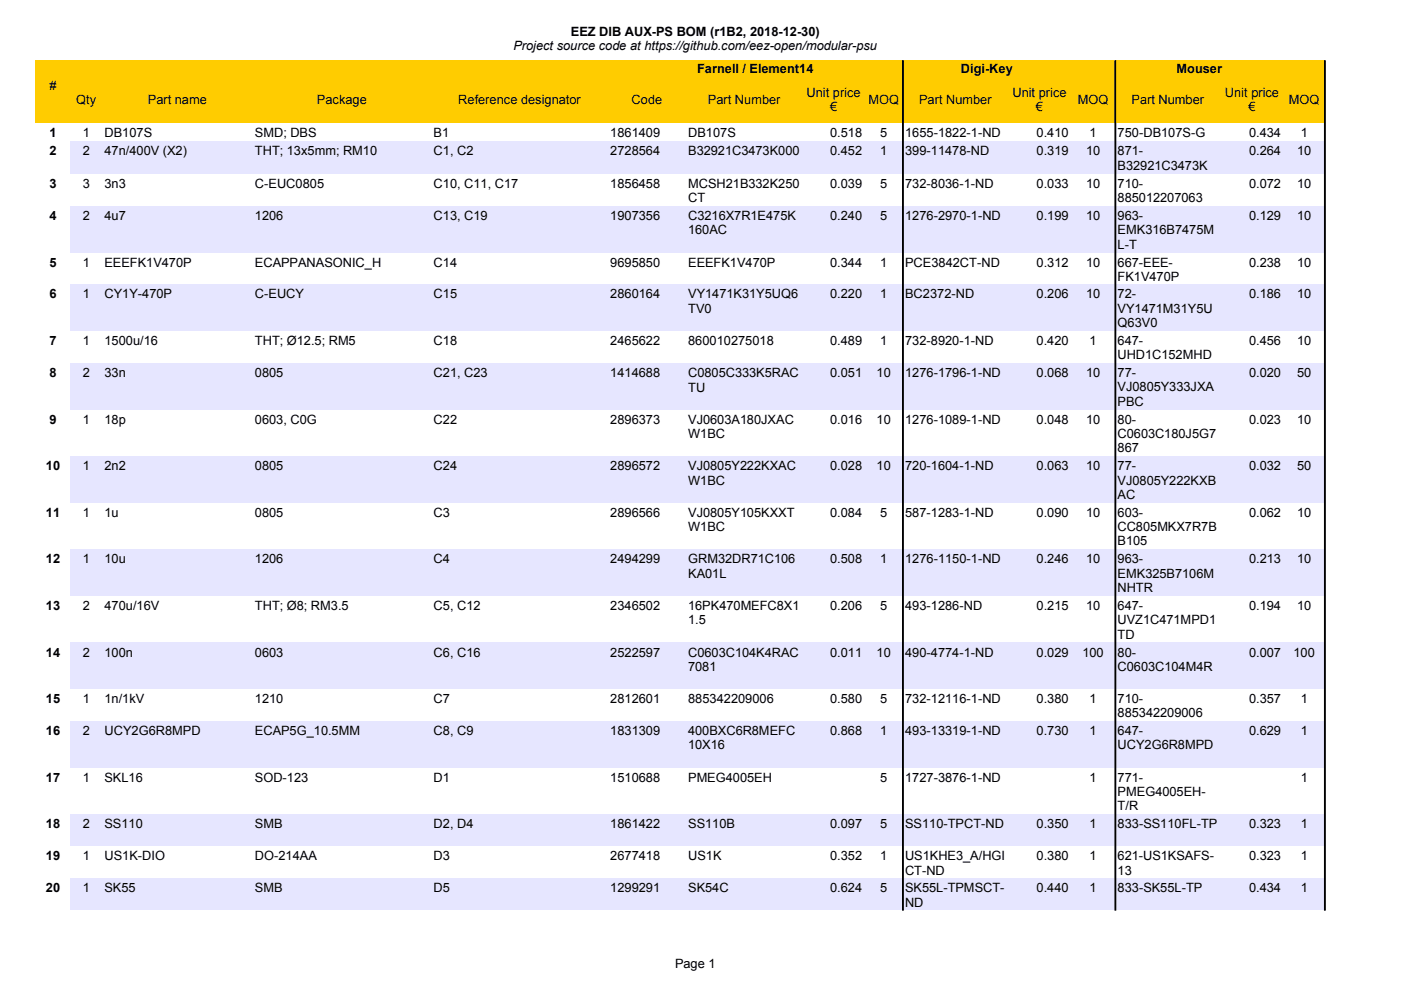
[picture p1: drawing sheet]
<svg xmlns="http://www.w3.org/2000/svg" width="297mm" height="210mm" viewBox="0 0 297 210" stroke-linecap="round" stroke-linejoin="round" font-family="sans-serif">
<defs><g id="words">
<g font-size="2.7">
<text x="108.9" y="10.6">Project source code at https://github.com/eez-open/modular-psu</text>
<text x="121" y="7.5">EEZ DIB AUX-PS BOM (r1B2, 2018-12-30)</text>
<text x="147.8" y="15.4">Farnell / Element14</text>
<text x="203.7" y="15.4">Digi-Key</text>
<text x="249.4" y="15.4">Mouser</text>
<text x="10.5" y="19">#</text>
<text x="16.2" y="22">Qty</text>
<text x="31.4" y="22">Part name</text>
<text x="67.2" y="22">Package</text>
<text x="97.2" y="22">Reference designator</text>
<text x="133.9" y="22">Code</text>
<text x="150.1" y="22">Part Number</text>
<text x="171" y="20.5">Unit price</text>
<text x="176" y="23.5">€</text>
<text x="184.1" y="22">MOQ</text>
<text x="194.9" y="22">Part Number</text>
<text x="214.7" y="20.5">Unit price</text>
<text x="219.6" y="23.5">€</text>
<text x="228.5" y="22">MOQ</text>
<text x="239.9" y="22">Part Number</text>
<text x="259.7" y="20.5">Unit price</text>
<text x="264.7" y="23.5">€</text>
<text x="273.3" y="22">MOQ</text>
<text x="10.5" y="29">1</text>
<text x="17.5" y="29">1</text>
<text x="22.2" y="29">DB107S</text>
<text x="54" y="29">SMD; DBS</text>
<text x="91.9" y="29">B1</text>
<text x="129.4" y="29">1861409</text>
<text x="145.9" y="29">DB107S</text>
<text x="176" y="29">0.518</text>
<text x="186.6" y="29">5</text>
<text x="191.9" y="29">1655-1822-1-ND</text>
<text x="219.8" y="29">0.410</text>
<text x="231" y="29">1</text>
<text x="237" y="29">750-DB107S-G</text>
<text x="264.8" y="29">0.434</text>
<text x="275.8" y="29">1</text>
<text x="10.5" y="32.9">2</text>
<text x="17.5" y="32.9">2</text>
<text x="22.2" y="32.9">47n/400V (X2)</text>
<text x="54" y="32.9">THT; 13x5mm; RM10</text>
<text x="91.9" y="32.9">C1, C2</text>
<text x="129.4" y="32.9">2728564</text>
<text x="145.9" y="32.9">B32921C3473K000</text>
<text x="176" y="32.9">0.452</text>
<text x="186.6" y="32.9">1</text>
<text x="191.9" y="32.9">399-11478-ND</text>
<text x="219.8" y="32.9">0.319</text>
<text x="230.3" y="32.9">10</text>
<text x="237" y="32.9">871-</text>
<text x="237" y="35.9">B32921C3473K</text>
<text x="264.8" y="32.9">0.264</text>
<text x="275" y="32.9">10</text>
<text x="10.5" y="39.9">3</text>
<text x="17.5" y="39.9">3</text>
<text x="22.2" y="39.9">3n3</text>
<text x="54" y="39.9">C-EUC0805</text>
<text x="91.9" y="39.9">C10, C11, C17</text>
<text x="129.4" y="39.9">1856458</text>
<text x="145.9" y="39.9">MCSH21B332K250</text>
<text x="176" y="39.9">0.039</text>
<text x="186.6" y="39.9">5</text>
<text x="191.9" y="39.9">732-8036-1-ND</text>
<text x="219.8" y="39.9">0.033</text>
<text x="230.3" y="39.9">10</text>
<text x="237" y="39.9">710-</text>
<text x="264.8" y="39.9">0.072</text>
<text x="275" y="39.9">10</text>
<text x="10.5" y="46.6">4</text>
<text x="17.5" y="46.6">2</text>
<text x="22.2" y="46.6">4u7</text>
<text x="54" y="46.6">1206</text>
<text x="91.9" y="46.6">C13, C19</text>
<text x="129.4" y="46.6">1907356</text>
<text x="145.9" y="42.9">CT</text>
<text x="145.9" y="46.6">C3216X7R1E475K</text>
<text x="176" y="46.6">0.240</text>
<text x="186.6" y="46.6">5</text>
<text x="191.9" y="46.6">1276-2970-1-ND</text>
<text x="219.8" y="46.6">0.199</text>
<text x="230.3" y="46.6">10</text>
<text x="237" y="42.9">885012207063</text>
<text x="237" y="46.6">963-</text>
<text x="264.8" y="46.6">0.129</text>
<text x="275" y="46.6">10</text>
<text x="145.9" y="49.7">160AC</text>
<text x="237" y="49.7">EMK316B7475M</text>
<text x="237" y="52.7">L-T</text>
<text x="10.5" y="56.5">5</text>
<text x="17.5" y="56.5">1</text>
<text x="22.2" y="56.5">EEEFK1V470P</text>
<text x="54" y="56.5">ECAPPANASONIC_H</text>
<text x="91.9" y="56.5">C14</text>
<text x="129.4" y="56.5">9695850</text>
<text x="145.9" y="56.5">EEEFK1V470P</text>
<text x="176" y="56.5">0.344</text>
<text x="186.6" y="56.5">1</text>
<text x="191.9" y="56.5">PCE3842CT-ND</text>
<text x="219.8" y="56.5">0.312</text>
<text x="230.3" y="56.5">10</text>
<text x="237" y="56.5">667-EEE-</text>
<text x="237" y="59.5">FK1V470P</text>
<text x="264.8" y="56.5">0.238</text>
<text x="275" y="56.5">10</text>
<text x="10.5" y="63.3">6</text>
<text x="17.5" y="63.3">1</text>
<text x="22.2" y="63.3">CY1Y-470P</text>
<text x="54" y="63.3">C-EUCY</text>
<text x="91.9" y="63.3">C15</text>
<text x="129.4" y="63.3">2860164</text>
<text x="145.9" y="63.3">VY1471K31Y5UQ6</text>
<text x="176" y="63.3">0.220</text>
<text x="186.6" y="63.3">1</text>
<text x="191.9" y="63.3">BC2372-ND</text>
<text x="219.8" y="63.3">0.206</text>
<text x="230.3" y="63.3">10</text>
<text x="237" y="63.3">72-</text>
<text x="264.8" y="63.3">0.186</text>
<text x="275" y="63.3">10</text>
<text x="145.9" y="66.3">TV0</text>
<text x="237" y="66.3">VY1471M31Y5U</text>
<text x="237" y="69.4">Q63V0</text>
<text x="10.5" y="73.2">7</text>
<text x="17.5" y="73.2">1</text>
<text x="22.2" y="73.2">1500u/16</text>
<text x="54" y="73.2">THT; Ø12.5; RM5</text>
<text x="91.9" y="73.2">C18</text>
<text x="129.4" y="73.2">2465622</text>
<text x="145.9" y="73.2">860010275018</text>
<text x="176" y="73.2">0.489</text>
<text x="186.6" y="73.2">1</text>
<text x="191.9" y="73.2">732-8920-1-ND</text>
<text x="219.8" y="73.2">0.420</text>
<text x="231" y="73.2">1</text>
<text x="237" y="73.2">647-</text>
<text x="237" y="76.2">UHD1C152MHD</text>
<text x="264.8" y="73.2">0.456</text>
<text x="275" y="73.2">10</text>
<text x="10.5" y="79.9">8</text>
<text x="17.5" y="79.9">2</text>
<text x="22.2" y="79.9">33n</text>
<text x="54" y="79.9">0805</text>
<text x="91.9" y="79.9">C21, C23</text>
<text x="129.4" y="79.9">1414688</text>
<text x="145.9" y="79.9">C0805C333K5RAC</text>
<text x="145.9" y="83">TU</text>
<text x="176" y="79.9">0.051</text>
<text x="185.8" y="79.9">10</text>
<text x="191.9" y="79.9">1276-1796-1-ND</text>
<text x="219.8" y="79.9">0.068</text>
<text x="230.3" y="79.9">10</text>
<text x="237" y="79.9">77-</text>
<text x="237" y="83">VJ0805Y333JXA</text>
<text x="264.8" y="79.9">0.020</text>
<text x="275" y="79.9">50</text>
<text x="10.5" y="89.8">9</text>
<text x="17.5" y="89.8">1</text>
<text x="22.2" y="89.8">18p</text>
<text x="54" y="89.8">0603, C0G</text>
<text x="91.9" y="89.8">C22</text>
<text x="129.4" y="89.8">2896373</text>
<text x="145.9" y="89.8">VJ0603A180JXAC</text>
<text x="176" y="89.8">0.016</text>
<text x="185.8" y="89.8">10</text>
<text x="191.9" y="89.8">1276-1089-1-ND</text>
<text x="219.8" y="89.8">0.048</text>
<text x="230.3" y="89.8">10</text>
<text x="237" y="86">PBC</text>
<text x="237" y="89.8">80-</text>
<text x="264.8" y="89.8">0.023</text>
<text x="275" y="89.8">10</text>
<text x="145.9" y="92.9">W1BC</text>
<text x="237" y="92.9">C0603C180J5G7</text>
<text x="237" y="95.9">867</text>
<text x="9.7" y="99.7">10</text>
<text x="17.5" y="99.7">1</text>
<text x="22.2" y="99.7">2n2</text>
<text x="54" y="99.7">0805</text>
<text x="91.9" y="99.7">C24</text>
<text x="129.4" y="99.7">2896572</text>
<text x="145.9" y="99.7">VJ0805Y222KXAC</text>
<text x="176" y="99.7">0.028</text>
<text x="185.8" y="99.7">10</text>
<text x="191.9" y="99.7">720-1604-1-ND</text>
<text x="219.8" y="99.7">0.063</text>
<text x="230.3" y="99.7">10</text>
<text x="237" y="99.7">77-</text>
<text x="264.8" y="99.7">0.032</text>
<text x="275" y="99.7">50</text>
<text x="145.9" y="102.7">W1BC</text>
<text x="237" y="102.7">VJ0805Y222KXB</text>
<text x="237" y="105.8">AC</text>
<text x="9.7" y="109.6">11</text>
<text x="17.5" y="109.6">1</text>
<text x="22.2" y="109.6">1u</text>
<text x="54" y="109.6">0805</text>
<text x="91.9" y="109.6">C3</text>
<text x="129.4" y="109.6">2896566</text>
<text x="145.9" y="109.6">VJ0805Y105KXXT</text>
<text x="145.9" y="112.6">W1BC</text>
<text x="176" y="109.6">0.084</text>
<text x="186.6" y="109.6">5</text>
<text x="191.9" y="109.6">587-1283-1-ND</text>
<text x="219.8" y="109.6">0.090</text>
<text x="230.3" y="109.6">10</text>
<text x="237" y="109.6">603-</text>
<text x="237" y="112.6">CC805MKX7R7B</text>
<text x="264.8" y="109.6">0.062</text>
<text x="275" y="109.6">10</text>
<text x="9.7" y="119.5">12</text>
<text x="17.5" y="119.5">1</text>
<text x="22.2" y="119.5">10u</text>
<text x="54" y="119.5">1206</text>
<text x="91.9" y="119.5">C4</text>
<text x="129.4" y="119.5">2494299</text>
<text x="145.9" y="119.5">GRM32DR71C106</text>
<text x="176" y="119.5">0.508</text>
<text x="186.6" y="119.5">1</text>
<text x="191.9" y="119.5">1276-1150-1-ND</text>
<text x="219.8" y="119.5">0.246</text>
<text x="230.3" y="119.5">10</text>
<text x="237" y="115.6">B105</text>
<text x="237" y="119.5">963-</text>
<text x="264.8" y="119.5">0.213</text>
<text x="275" y="119.5">10</text>
<text x="145.9" y="122.5">KA01L</text>
<text x="237" y="122.5">EMK325B7106M</text>
<text x="237" y="125.5">NHTR</text>
<text x="9.7" y="129.3">13</text>
<text x="17.5" y="129.3">2</text>
<text x="22.2" y="129.3">470u/16V</text>
<text x="54" y="129.3">THT; Ø8; RM3.5</text>
<text x="91.9" y="129.3">C5, C12</text>
<text x="129.4" y="129.3">2346502</text>
<text x="145.9" y="129.3">16PK470MEFC8X1</text>
<text x="176" y="129.3">0.206</text>
<text x="186.6" y="129.3">5</text>
<text x="191.9" y="129.3">493-1286-ND</text>
<text x="219.8" y="129.3">0.215</text>
<text x="230.3" y="129.3">10</text>
<text x="237" y="129.3">647-</text>
<text x="264.8" y="129.3">0.194</text>
<text x="275" y="129.3">10</text>
<text x="145.9" y="132.4">1.5</text>
<text x="237" y="132.4">UVZ1C471MPD1</text>
<text x="237" y="135.4">TD</text>
<text x="9.7" y="139.2">14</text>
<text x="17.5" y="139.2">2</text>
<text x="22.2" y="139.2">100n</text>
<text x="54" y="139.2">0603</text>
<text x="91.9" y="139.2">C6, C16</text>
<text x="129.4" y="139.2">2522597</text>
<text x="145.9" y="139.2">C0603C104K4RAC</text>
<text x="145.9" y="142.2">7081</text>
<text x="176" y="139.2">0.011</text>
<text x="185.8" y="139.2">10</text>
<text x="191.9" y="139.2">490-4774-1-ND</text>
<text x="219.8" y="139.2">0.029</text>
<text x="229.5" y="139.2">100</text>
<text x="237" y="139.2">80-</text>
<text x="237" y="142.2">C0603C104M4R</text>
<text x="264.8" y="139.2">0.007</text>
<text x="274.2" y="139.2">100</text>
<text x="9.7" y="149.1">15</text>
<text x="17.5" y="149.1">1</text>
<text x="22.2" y="149.1">1n/1kV</text>
<text x="54" y="149.1">1210</text>
<text x="91.9" y="149.1">C7</text>
<text x="129.4" y="149.1">2812601</text>
<text x="145.9" y="149.1">885342209006</text>
<text x="176" y="149.1">0.580</text>
<text x="186.6" y="149.1">5</text>
<text x="191.9" y="149.1">732-12116-1-ND</text>
<text x="219.8" y="149.1">0.380</text>
<text x="231" y="149.1">1</text>
<text x="237" y="149.1">710-</text>
<text x="264.8" y="149.1">0.357</text>
<text x="275.8" y="149.1">1</text>
<text x="9.7" y="155.9">16</text>
<text x="17.5" y="155.9">2</text>
<text x="22.2" y="155.9">UCY2G6R8MPD</text>
<text x="54" y="155.9">ECAP5G_10.5MM</text>
<text x="91.9" y="155.9">C8, C9</text>
<text x="129.4" y="155.9">1831309</text>
<text x="145.9" y="155.9">400BXC6R8MEFC</text>
<text x="176" y="155.9">0.868</text>
<text x="186.6" y="155.9">1</text>
<text x="191.9" y="155.9">493-13319-1-ND</text>
<text x="219.8" y="155.9">0.730</text>
<text x="231" y="155.9">1</text>
<text x="237" y="152.1">885342209006</text>
<text x="237" y="155.9">647-</text>
<text x="264.8" y="155.9">0.629</text>
<text x="275.8" y="155.9">1</text>
<text x="145.9" y="158.9">10X16</text>
<text x="237" y="158.9">UCY2G6R8MPD</text>
<text x="9.7" y="165.7">17</text>
<text x="17.5" y="165.7">1</text>
<text x="22.2" y="165.7">SKL16</text>
<text x="54" y="165.7">SOD-123</text>
<text x="91.9" y="165.7">D1</text>
<text x="129.4" y="165.7">1510688</text>
<text x="145.9" y="165.7">PMEG4005EH</text>
<text x="186.6" y="165.7">5</text>
<text x="191.9" y="165.7">1727-3876-1-ND</text>
<text x="231" y="165.7">1</text>
<text x="237" y="165.7">771-</text>
<text x="275.8" y="165.7">1</text>
<text x="237" y="168.8">PMEG4005EH-</text>
<text x="237" y="171.8">T/R</text>
<text x="9.7" y="175.6">18</text>
<text x="17.5" y="175.6">2</text>
<text x="22.2" y="175.6">SS110</text>
<text x="54" y="175.6">SMB</text>
<text x="91.9" y="175.6">D2, D4</text>
<text x="129.4" y="175.6">1861422</text>
<text x="145.9" y="175.6">SS110B</text>
<text x="176" y="175.6">0.097</text>
<text x="186.6" y="175.6">5</text>
<text x="191.9" y="175.6">SS110-TPCT-ND</text>
<text x="219.8" y="175.6">0.350</text>
<text x="231" y="175.6">1</text>
<text x="237" y="175.6">833-SS110FL-TP</text>
<text x="264.8" y="175.6">0.323</text>
<text x="275.8" y="175.6">1</text>
<text x="9.7" y="182.4">19</text>
<text x="17.5" y="182.4">1</text>
<text x="22.2" y="182.4">US1K-DIO</text>
<text x="54" y="182.4">DO-214AA</text>
<text x="91.9" y="182.4">D3</text>
<text x="129.4" y="182.4">2677418</text>
<text x="145.9" y="182.4">US1K</text>
<text x="176" y="182.4">0.352</text>
<text x="186.6" y="182.4">1</text>
<text x="191.9" y="182.4">US1KHE3_A/HGI</text>
<text x="191.9" y="185.4">CT-ND</text>
<text x="219.8" y="182.4">0.380</text>
<text x="231" y="182.4">1</text>
<text x="237" y="182.4">621-US1KSAFS-</text>
<text x="237" y="185.4">13</text>
<text x="264.8" y="182.4">0.323</text>
<text x="275.8" y="182.4">1</text>
<text x="9.7" y="189.2">20</text>
<text x="17.5" y="189.2">1</text>
<text x="22.2" y="189.2">SK55</text>
<text x="54" y="189.2">SMB</text>
<text x="91.9" y="189.2">D5</text>
<text x="129.4" y="189.2">1299291</text>
<text x="145.9" y="189.2">SK54C</text>
<text x="176" y="189.2">0.624</text>
<text x="186.6" y="189.2">5</text>
<text x="191.9" y="189.2">SK55L-TPMSCT-</text>
<text x="219.8" y="189.2">0.440</text>
<text x="231" y="189.2">1</text>
<text x="237" y="189.2">833-SK55L-TP</text>
<text x="264.8" y="189.2">0.434</text>
<text x="275.8" y="189.2">1</text>
<text x="191.9" y="192.2">ND</text>
<text x="143.1" y="205.3">Page 1</text>
</g>
</g></defs>
<path d="M7.6 12.9h273.3v13.2h-273.3z" fill-rule="evenodd" fill="#fc0"/>
<g fill="#e6e6ff">
<path d="M14.9 30h266v6.9h-266z" fill-rule="evenodd"/>
<path d="M14.9 43.7h266v9.9h-266z" fill-rule="evenodd"/>
<path d="M14.9 60.4h266v9.8h-266z" fill-rule="evenodd"/>
<path d="M14.9 77h266v9.9h-266z" fill-rule="evenodd"/>
<path d="M14.9 96.8h266v9.8h-266z" fill-rule="evenodd"/>
<path d="M14.9 116.5h266v9.9h-266z" fill-rule="evenodd"/>
<path d="M14.9 136.3h266v9.8h-266z" fill-rule="evenodd"/>
<path d="M14.9 152.9h266v9.9h-266z" fill-rule="evenodd"/>
<path d="M14.9 172.7h266v6.7h-266z" fill-rule="evenodd"/>
<path d="M14.9 186.2h266v6.8h-266z" fill-rule="evenodd"/>
</g>
<g fill="#000" stroke="#000" stroke-width=".21">
<path d="M191.3 12.9h.2v180.1h-.2z" fill-rule="evenodd"/>
<path d="M236.4 12.9h.2v180.1h-.2z" fill-rule="evenodd"/>
<path d="M280.8 12.9h.2v180.1h-.2z" fill-rule="evenodd"/>
</g>
<use href="#words"/>
</svg>
